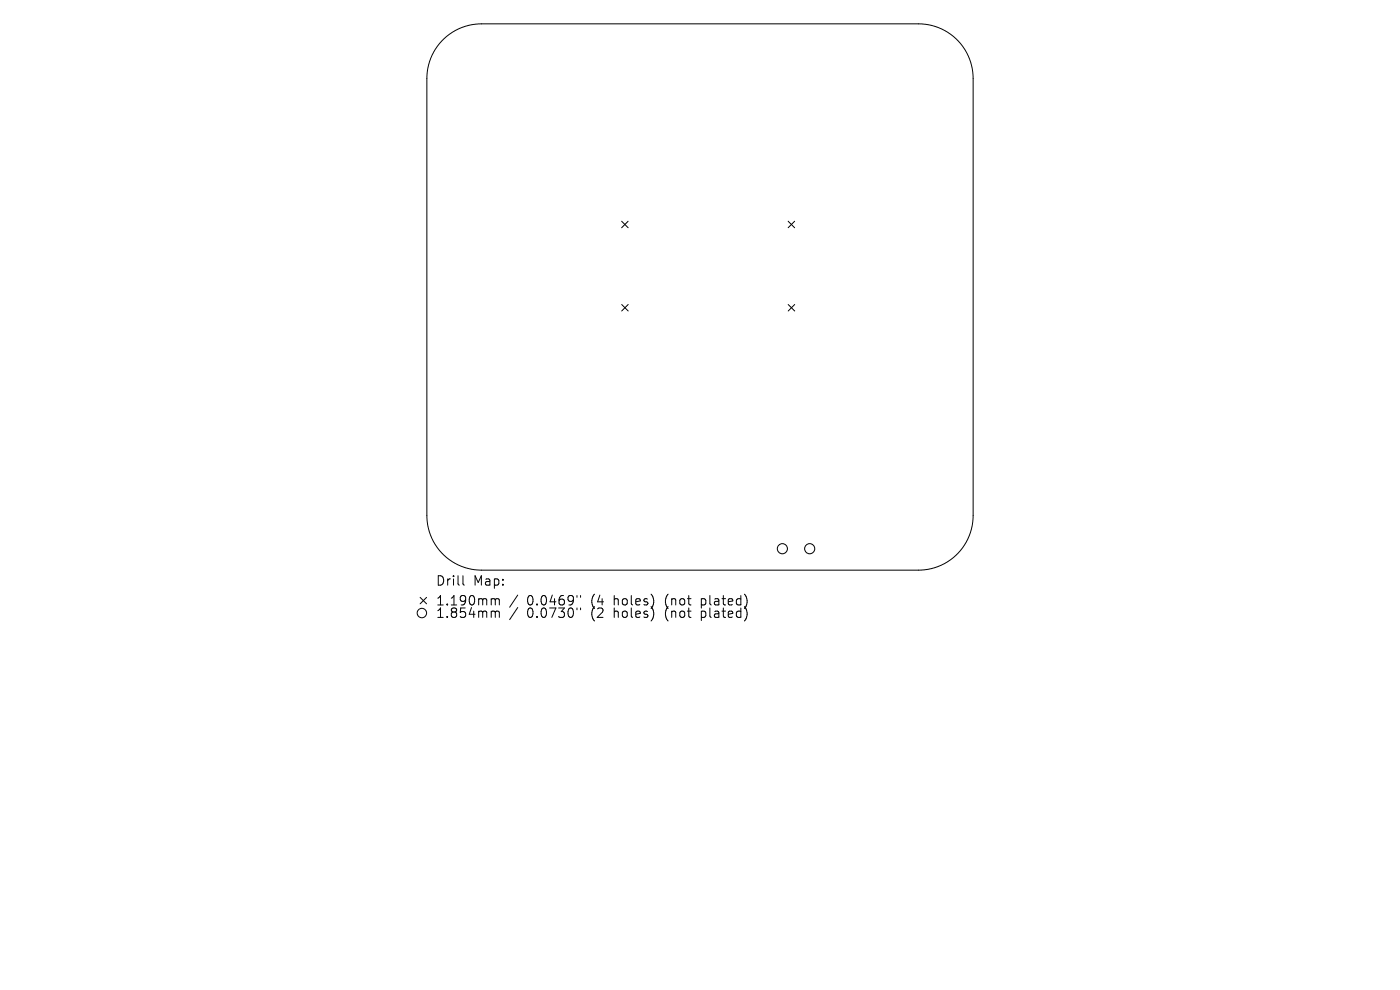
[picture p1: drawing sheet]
<svg xmlns="http://www.w3.org/2000/svg" width="297mm" height="210mm" viewBox="0 0 297 210" stroke-linecap="round" stroke-linejoin="round" font-family="sans-serif">
<defs><g id="words">
<g font-size="2.8">
<text x="92.5" y="124.5">Drill</text>
<text x="100.4" y="124.5">Map:</text>
<text x="92.5" y="128.7">1.190mm</text>
<text x="92.5" y="131.3">1.854mm</text>
<text x="111.7" y="128.7">0.0469&quot;</text>
<text x="111.7" y="131.3">0.0730&quot;</text>
<text x="125.4" y="128.7">(4</text>
<text x="125.4" y="131.3">(2</text>
<text x="130.2" y="128.7">holes)</text>
<text x="130.2" y="131.3">holes)</text>
<text x="141.2" y="128.7">(not</text>
<text x="141.2" y="131.3">(not</text>
<text x="148.9" y="128.7">plated)</text>
<text x="148.9" y="131.3">plated)</text>
</g>
</g></defs>
<g fill="none" stroke="#000" stroke-width=".21">
<path d="M93.8 8.6a11.6 11.6 0 0 1 8.3-3.5h92.8a11.6 11.6 0 0 1 11.5 11.5v92.8a11.6 11.6 0 0 1-11.5 11.5h-92.8a11.6 11.6 0 0 1-11.5-11.5v-92.8a11.6 11.6 0 0 1 3.2-8zM131.9 46.9l1.4 1.4M133.3 46.9l-1.4 1.4M167.2 46.9l1.4 1.4M168.6 46.9l-1.4 1.4M131.9 64.6l1.4 1.4M133.3 64.6l-1.4 1.4M167.2 64.6l1.4 1.4M168.6 64.6l-1.4 1.4M89.1 126.7l1.4 1.4M90.5 126.7l-1.4 1.4M98.2 122.1v1.7l.3 .3"/>
<path d="M104.8 127l.3 .3M104.8 129.6l.3 .3M105.1 127.3v1M105.1 129.9v1.1M105.1 127.3l.3-.3 .4 .1 .1 1.2M105.1 129.9l.3-.3 .4 .1 .1 1.3M109.8 126.2l-1.7 2.6M109.8 128.9l-1.7 2.5M122.4 126.3v.4M122.4 129v.4M123.2 126.3v.4M123.2 129v.4"/>
<path d="M138.6 126.9v1.3M138.6 129.5v1.4M158 126.1a2.35 2.35 0 0 1 0 2.9M158 128.8a2.35 2.35 0 0 1 0 2.8"/>
<circle cx="166" cy="116.4" r="1.07"/>
<circle cx="171.8" cy="116.4" r="1.07"/>
<circle cx="89.5" cy="130" r="1"/>
</g>
<use href="#words"/>
</svg>
